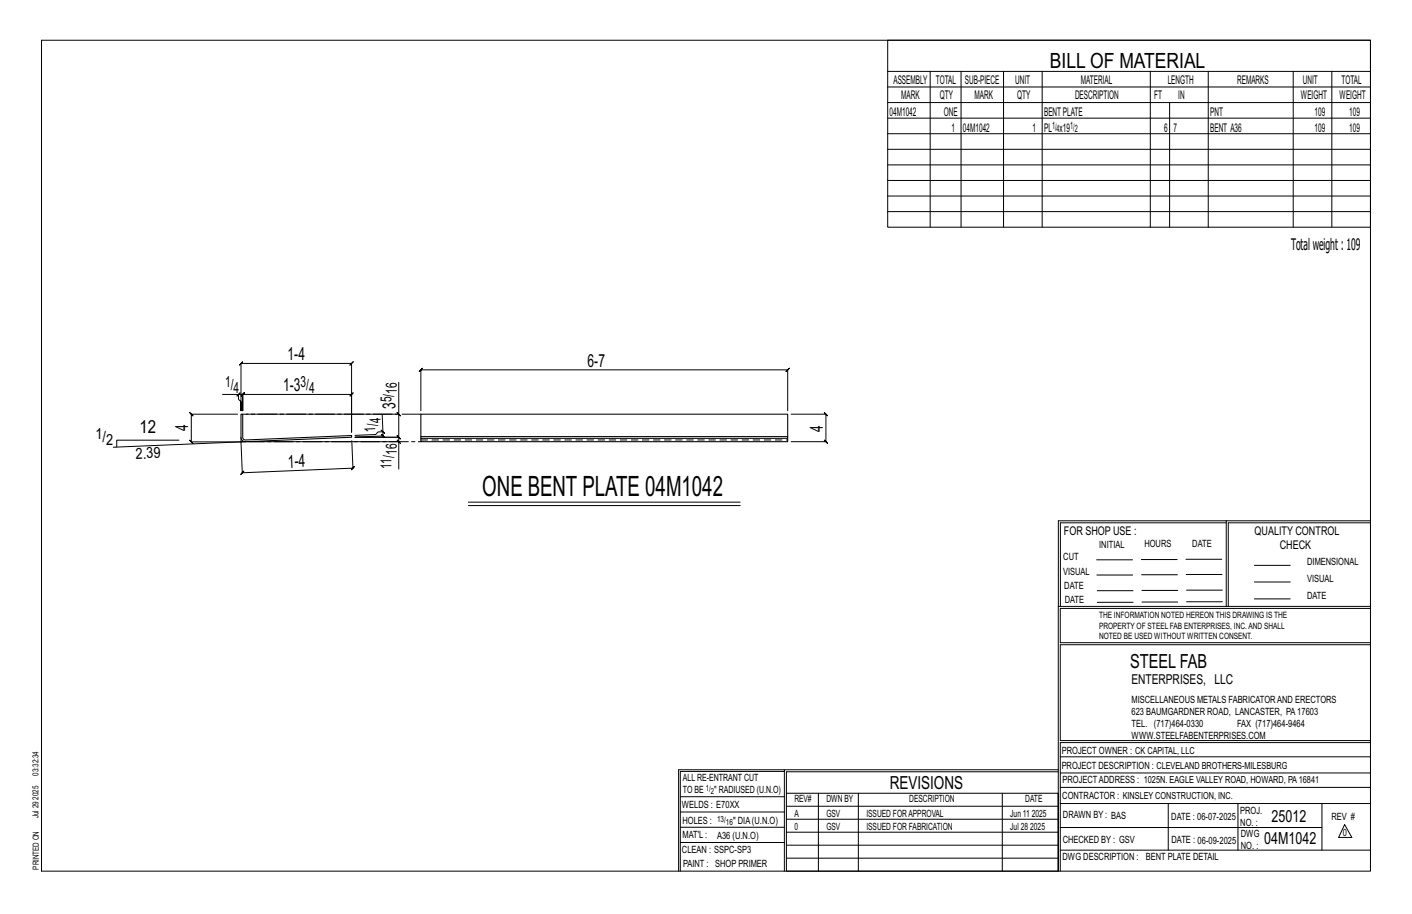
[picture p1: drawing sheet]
<svg xmlns="http://www.w3.org/2000/svg" width="432mm" height="279mm" viewBox="0 0 432 279" stroke-linecap="round" stroke-linejoin="round" font-family="sans-serif">
<defs><g id="words">
<text font-size="8.6" x="147.5" y="151.5">ONE BENT PLATE 04M1042</text>
<text font-size="6.4" x="321.1" y="20.7">BILL OF MATERIAL</text>
<text font-size="5.9" x="345.6" y="204.1">STEEL FAB</text>
<g font-size="5.5">
<text x="87.9" y="110.1">1-4</text>
<text x="179.7" y="112.1">6-7</text>
<text x="86.6" y="119.6">1-3</text>
<text x="121" y="125" transform="rotate(-90 121 125)">3</text>
<text x="57.5" y="131.9" transform="rotate(-90 57.5 131.9)">4</text>
<text x="42.6" y="132.5">12</text>
<text x="251.6" y="132.1" transform="rotate(-90 251.6 132.1)">4</text>
<text x="88.1" y="142.9" transform="rotate(-2 88.1 142.9)">1-4</text>
<text x="272.2" y="241.1">REVISIONS</text>
</g>
<g font-size="5.1">
<text x="388.9" y="251.3">25012</text>
<text x="386.6" y="258.1">04M1042</text>
</g>
<text font-size="4.9" x="394.8" y="76.4">Totalweight : 109</text>
<g font-size="4.7">
<text x="68.8" y="118.3">1/</text>
<text x="71.4" y="120">4</text>
<text x="91.9" y="118.3">3/</text>
<text x="94.5" y="120">4</text>
<text x="119.7" y="123" transform="rotate(-90 119.7 123)">5/</text>
<text x="121.4" y="120.4" transform="rotate(-90 121.4 120.4)">16</text>
<text x="116.4" y="129.4" transform="rotate(-92 116.4 129.4)">4</text>
<text x="29.2" y="134.2">1/</text>
<text x="32.5" y="135.9">2</text>
<text x="114.9" y="132.1" transform="rotate(-92 114.9 132.1)">1/</text>
<text x="41.6" y="140.3" transform="rotate(-2 41.6 140.3)">2.39</text>
<text x="119.7" y="143.4" transform="rotate(-90 119.7 143.4)">11/</text>
<text x="121.4" y="139" transform="rotate(-90 121.4 139)">16</text>
</g>
<text font-size="4.2" x="346" y="209.1">ENTERPRISES, LLC</text>
<g font-size="3.7">
<text x="273.2" y="25.6">ASSEMBLY</text>
<text x="286.2" y="25.6">TOTAL</text>
<text x="295.1" y="25.6">SUB-PIECE</text>
<text x="310.4" y="25.6">UNIT</text>
<text x="330.5" y="25.6">MATERIAL</text>
<text x="357.1" y="25.6">LENGTH</text>
<text x="378.3" y="25.6">REMARKS</text>
<text x="398.4" y="25.6">UNIT</text>
<text x="410.2" y="25.6">TOTAL</text>
<text x="272.1" y="35.5">04M1042</text>
<text x="275.6" y="30.4">MARK</text>
<text x="287.4" y="30.4">QTY</text>
<text x="288.6" y="35.5">ONE</text>
<text x="298" y="30.4">MARK</text>
<text x="311" y="30.4">QTY</text>
<text x="319.3" y="35.5">BENTPLATE</text>
<text x="328.7" y="30.4">DESCRIPTION</text>
<text x="353" y="30.4">FT</text>
<text x="360.3" y="30.4">IN</text>
<text x="370.1" y="35.5">PNT</text>
<text x="397.8" y="30.4">WEIGHT</text>
<text x="402" y="35.5">109</text>
<text x="409.6" y="30.4">WEIGHT</text>
<text x="412.6" y="35.5">109</text>
<text x="290.9" y="40.2">1</text>
<text x="294.5" y="40.2">04M1042</text>
<text x="315.8" y="40.2">1</text>
<text x="319.3" y="40.2">PL x19</text>
<text x="356" y="40.2">6</text>
<text x="358.9" y="40.2">7</text>
<text x="370.1" y="40.2">BENT A36</text>
<text x="402" y="40.2">109</text>
<text x="412.6" y="40.2">109</text>
<text x="325.3" y="163.4">FOR SHOP USE :</text>
<text x="383.7" y="163.4">QUALITY CONTROL</text>
<text x="391.4" y="167.8">CHECK</text>
</g>
<g font-size="3.1">
<text x="321.7" y="39.4">1/</text>
<text x="323.1" y="40.5">4</text>
<text x="327.2" y="39.4">1/</text>
<text x="328.6" y="40.5">2</text>
<text x="336.2" y="167.4">INITIAL</text>
<text x="350" y="167.1">HOURS</text>
<text x="364.6" y="167.2">DATE</text>
<text x="325.2" y="171.3">CUT</text>
<text x="399.8" y="172.8">DIMENSIONAL</text>
<text x="325.1" y="175.8">VISUAL</text>
<text x="399.8" y="177.9">VISUAL</text>
<text x="325.5" y="180">DATE</text>
<text x="325.7" y="184.4">DATE</text>
<text x="399.8" y="183.1">DATE</text>
<text x="346" y="215">MISCELLANEOUS METALS FABRICATORAND ERECTORS</text>
<text x="346" y="218.6">623 BAUMGARDNER ROAD, LANCASTER, PA17603</text>
<text x="346" y="225.8">WWW.STEELFABENTERPRISES.COM</text>
<text x="346" y="222.2">TEL. (717)464-0330</text>
<text x="378.3" y="222.2">FAX (717)464-9464</text>
<text x="324.7" y="230.5">PROJECT OWNER : CK CAPITAL, LLC</text>
<text x="208.8" y="238.8">ALL RE-ENTRANT CUT</text>
<text x="324.7" y="235.1">PROJECT DESCRIPTION : CLEVELAND BROTHERS-MILESBURG</text>
<text x="324.9" y="239.5">PROJECTADDRESS : 1025N. EAGLE VALLEY ROAD, HOWARD, PA16841</text>
<text x="208.8" y="242.5">TO BE</text>
<text x="218.4" y="242.5">&quot; RADIUSED (U.N.O)</text>
<text x="242.9" y="245.3">REV#</text>
<text x="252.7" y="245.3">DWN BY</text>
<text x="278.1" y="245.3">DESCRIPTION</text>
<text x="313.5" y="245.3">DATE</text>
<text x="324.9" y="244.2">CONTRACTOR : KINSLEY CONSTRUCTION, INC.</text>
<text x="208.5" y="247">WELDS : E70XX</text>
<text x="208.7" y="251.7">HOLES :</text>
<text x="224.2" y="251.8">&quot; DIA(U.N.O)</text>
<text x="242.9" y="249.9">A</text>
<text x="252.7" y="249.9">GSV</text>
<text x="264.9" y="249.9">ISSUED FORAPPROVAL</text>
<text x="309" y="249.9">Jun 11</text>
<text x="315.5" y="249.9">2025</text>
<text x="325.1" y="250">DRAWN BY : BAS</text>
<text x="358.2" y="250.5">DATE : 06-07-2025</text>
<text x="379.3" y="248.9">PROJ.</text>
<text x="407.2" y="250.5">REV #</text>
<text x="208.7" y="256.3">MAT'L :</text>
<text x="219.3" y="256.4">A36 (U.N.O)</text>
<text x="242.9" y="253.8">0</text>
<text x="252.7" y="253.8">GSV</text>
<text x="264.9" y="253.8">ISSUED FOR FABRICATION</text>
<text x="309" y="253.8">Jul 28</text>
<text x="315" y="253.8">2025</text>
<text x="325" y="257.6">CHECKED BY : GSV</text>
<text x="358.3" y="257.7">DATE : 06-09-2025</text>
<text x="379.3" y="252.5">NO. :</text>
<text x="379.5" y="255.9">DWG</text>
<text x="410.6" y="255.5">0</text>
<text x="208.6" y="260.7">CLEAN : SSPC-SP3</text>
<text x="324.9" y="262.9">DWG DESCRIPTION :</text>
<text x="350.4" y="263">BENT PLATE DETAIL</text>
<text x="379.5" y="259.5">NO. :</text>
<text x="208.9" y="265">PAINT : SHOP PRIMER</text>
</g>
<g font-size="2.7">
<text x="336.1" y="189">THE INFORMATION NOTED HEREON THIS DRAWING IS THE</text>
<text x="336.1" y="195.4">NOTED BE USED WITHOUT WRITTEN CONSENT.</text>
<text x="336.1" y="192.2">PROPERTY OF STEEL FAB ENTERPRISES, INC.AND SHALL</text>
</g>
<g font-size="2.6">
<text x="215.9" y="241.8">1/</text>
<text x="217.4" y="242.7">2</text>
<text x="219.3" y="251.1">13/</text>
<text x="222" y="252.1">16</text>
</g>
<g font-size="2.5">
<text x="11.7" y="237.1" transform="rotate(-90 11.7 237.1)">03:32:34</text>
<text x="11.8" y="244.4" transform="rotate(-90 11.8 244.4)">2025</text>
<text x="11.8" y="250.1" transform="rotate(-90 11.8 250.1)">Jul 29</text>
<text x="11.9" y="265.8" transform="rotate(-90 11.9 265.8)">PRINTED ON</text>
</g>
</g></defs>
<g fill="none" stroke="#000" stroke-width=".31">
<path d="M12.7 12.3h406.4v254h-406.4zM271.5 12.3h147.6v57.2h-147.6zM271.5 21.8h147.6M271.5 26.6h147.6M271.5 31.4h147.6M271.5 36.1h147.6M284.5 21.8v47.7M293.9 21.8v47.7M306.9 21.8v47.7M318.7 21.8v47.7M351.8 21.8v47.7M357.7 31.4v38.1"/>
<path d="M369.5 21.8v47.7M395.5 21.8v47.7M407.3 21.8v47.7M271.5 40.9h147.6M271.5 45.6h147.6M271.5 50.4h147.6M271.5 55.2h147.6M271.5 59.9h147.6M271.5 64.7h147.6M121.9 116.9v9.7h-46.6M54.7 134.6h-19v2.1M68.1 120.6h4.8v1.5l.8 .7v2.8v-14.5l-.5 .5 1-1-.5 .5h33.8l-.5 .5 1-1-.5 .5v21v-11.5l.5-.5-1 1 .5-.5h-33.3l.5-.5-1 1 .5-.5v5v-5l.5-.5-1 1 .5-.5h-1.3"/>
<path d="M72.6 126.6h-14.1l-.5-.5 1 1-.5-.5v8.5l-.5-.5 1 1-.5-.5h15.2l.4 9.4-.5 .5 1-1-.5 .5 33.8-1.4-.4 .5 .9-1-.5 .5-.3-8.4M73.4 120.1l-1 1zM75.1 135l-40.5 1.7M76.1 135h45.8v8.4M108.6 133.7h13.3l-.5-.5 1 1-.5-.5v1.3M116.6 131.5l1 1zM116.9 126.9l.2 5.1h-1.5l-.7 .8-6.3 .3M117.1 132l.1 1.3-.6-.5 1.1 .9-.5-.4-8.6 .3M121.4 134.5l1 1zM121.4 126.1l1 1zM121.9 126.6v7.1l-.5-.5 1 1-.5-.5h-13.3M128.7 125.6v-12.5l-.5 .5 1-1-.5 .5h112.2l-.5 .5 1-1-.5 .5v12.5"/>
<path d="M241.9 126.6h10.7l-.5-.5 1 1-.5-.5v8.4l-.5-.5 1 1-.5-.5h-10.7M143.2 153.5h83.1M143.2 154.6h83.1M375 159.8h-50.7v25.6M375 159.2h-51.3l-.1 107.1M419.1 159.2h-44.1v26.2M419.1 159.8h-43.5v25.6M335.4 171.1h10.9M335.4 175.8h11M349 171h11M349.1 175.7h11M362.7 171h10.9"/>
<path d="M362.7 175.6h11M383.6 172.8h11M383.6 177.9h11M323.7 185.4h95.4M335.5 184.1h11M335.5 180.6h11M349.2 184h11M349.2 180.5h11M362.9 180.4h10.9M362.9 184h10.9M383.6 183.1h11M419.1 186h-94.9v10.5h94.9"/>
<path d="M419.1 197.1h-94.9v29.3h94.9v.6h-94.9v39.3M239.9 235.8h-31.9v30.5M239.9 235.3h-32.4v31M323.6 235.3h-83.7v31M323.6 235.9h-83.1v6.6M324.2 236.3h94.9M324.2 231.4h94.9M208 252.9h31.9M208 257.5h31.9M208 243.6h31.9M208 248.2h31.9M240.5 242.5h83.1v23.8h-83.1z"/>
<path d="M240.5 258.4h83.1M240.5 254.4h83.1M240.5 250.4h83.1M240.5 246.5h83.1M250.3 242.5v23.8M262.5 242.5v23.8M306.5 242.5v23.8M324.2 253h80.1M324.2 245.6h94.9M324.2 259.9h94.9M324.2 240.7h94.9M357.3 245.6v14.3"/>
<path d="M378.6 245.6v14.3M404.3 245.6v14.3M411.2 252.1l2.2 3.9h-4zM240.5 262.3h83.1"/>
</g>
<path d="M73.7 126.6h.5v7.1l.1 .4 .5 .4 32.7-1.4v.6l-32.8 1.3-.8-.6-.2-.7zM128.7 134h112.2v1h-112.2zM128.7 134v-.5h112.2v.5M128.7 133.5v-6.9h112.2v6.9" fill="none" stroke="#000" stroke-width=".32"/>
<path d="M128.7 134.5h112.2" fill="none" stroke="#000" stroke-width=".31" stroke-dasharray="2 1.4"/>
<path d="M73.7 133.7v1.4l1.4-.1M75.1 135h53.6M128.7 126.6h-54.5" fill="none" stroke="#000" stroke-width=".31" stroke-dasharray="5.8 1 1 1"/>
<use href="#words"/>
</svg>
